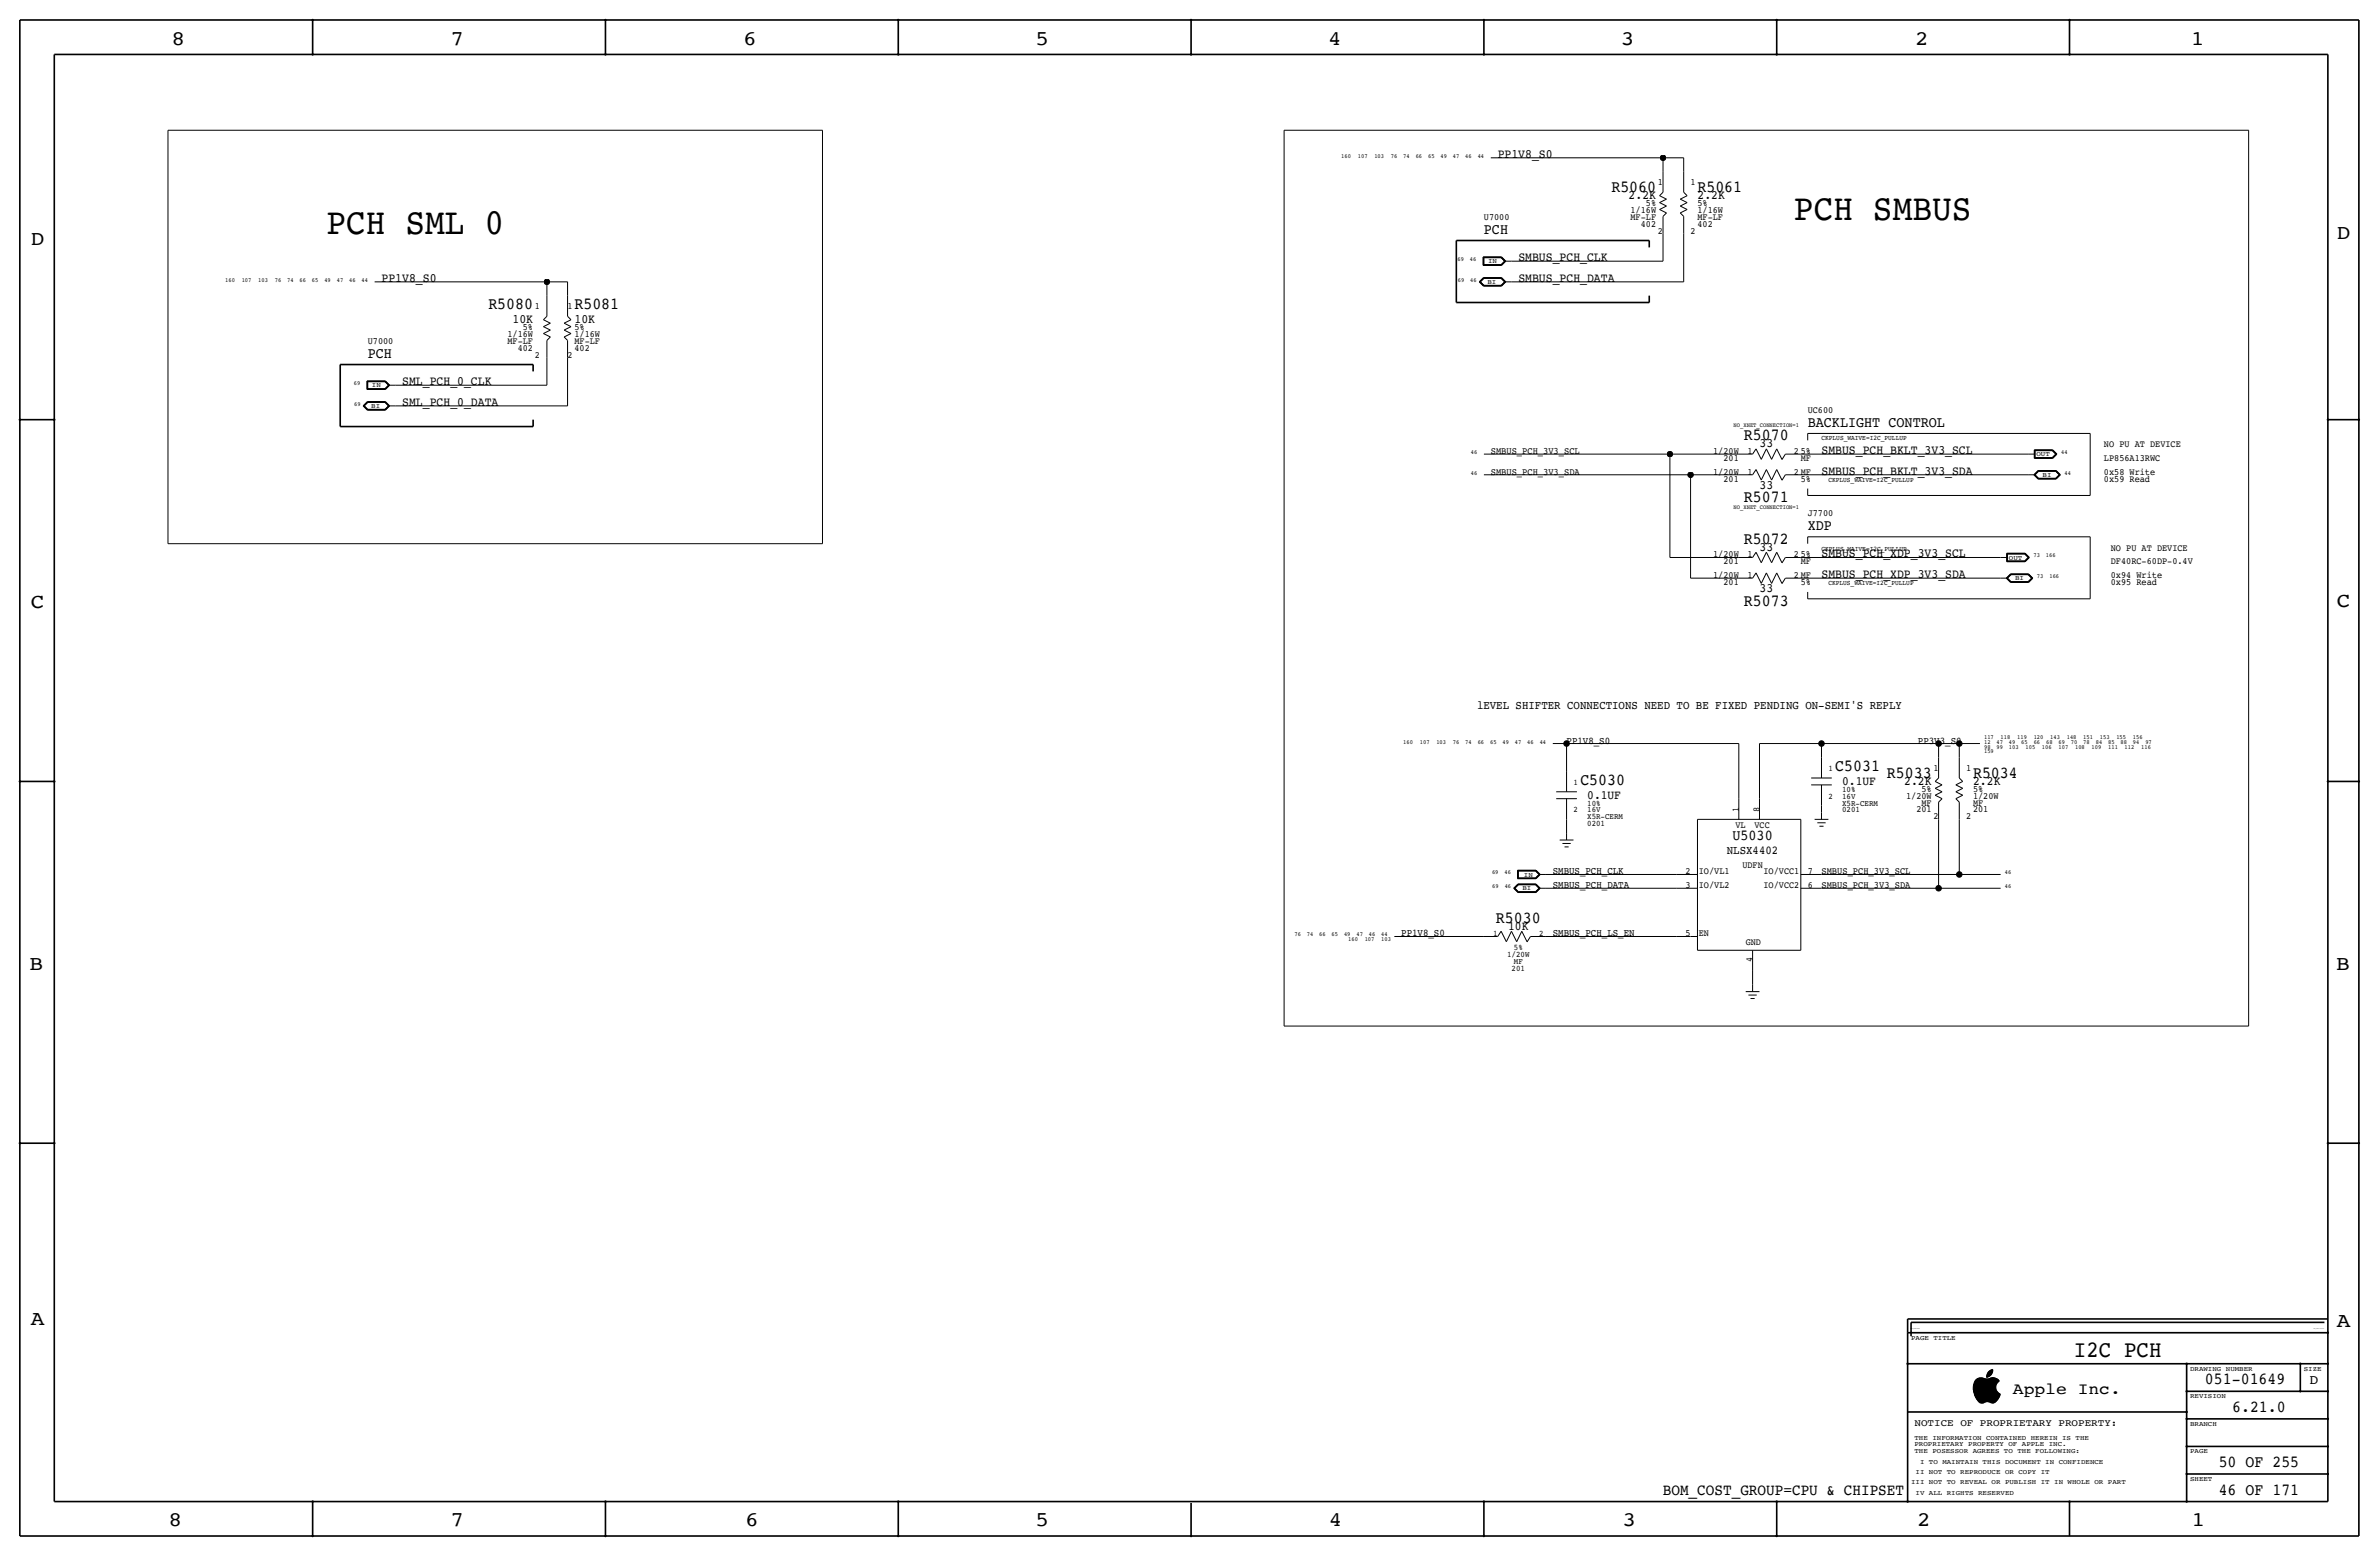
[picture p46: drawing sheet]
<svg xmlns="http://www.w3.org/2000/svg" width="877mm" height="574mm" viewBox="0 0 877 574" stroke-linecap="round" stroke-linejoin="round" font-family="sans-serif">
<defs><g id="words">
<g font-size="13.6">
<text x="661.4" y="81">PCH SMBUS</text>
<text x="120.3" y="86.1">PCH SML 0</text>
</g>
<text font-size="8.6" x="764.6" y="500.1">I2C PCH</text>
<g font-size="7.6">
<text x="63.2" y="16.5">8</text>
<text x="166.1" y="16.5">7</text>
<text x="274" y="16.5">6</text>
<text x="381.7" y="16.5">5</text>
<text x="489.7" y="16.5">4</text>
<text x="597.6" y="16.5">3</text>
<text x="706.1" y="16.5">2</text>
<text x="807.7" y="16.5">1</text>
<text x="861.5" y="88.1">D</text>
<text x="11.4" y="90.4">D</text>
<text x="11.4" y="224.3">C</text>
<text x="861.5" y="223.8">C</text>
<text x="10.8" y="357.6">B</text>
<text x="861.3" y="357.4">B</text>
<text x="11.3" y="488.4">A</text>
<text x="861.5" y="489.2">A</text>
<text x="62.2" y="562.6">8</text>
<text x="166" y="562.6">7</text>
<text x="274.8" y="562.6">6</text>
<text x="381.7" y="562.6">5</text>
<text x="489.9" y="562.6">4</text>
<text x="598.1" y="562.6">3</text>
<text x="706.8" y="562.6">2</text>
<text x="807.9" y="562.6">1</text>
</g>
<g font-size="6.2">
<text x="594.1" y="70.9">R5060</text>
<text x="625.8" y="70.9">R5061</text>
<text x="180" y="114">R5080</text>
<text x="211.8" y="114">R5081</text>
<text x="643" y="162.3">R5070</text>
<text x="643" y="185.2">R5071</text>
<text x="643" y="200.4">R5072</text>
<text x="643" y="223.3">R5073</text>
<text x="676.6" y="284.2">C5031</text>
<text x="695.7" y="286.8">R5033</text>
<text x="727.4" y="286.8">R5034</text>
<text x="582.6" y="289.3">C5030</text>
<text x="551.5" y="340.1">R5030</text>
<text x="812.9" y="510.3">051-01649</text>
<text x="822.9" y="520.4">6.21.0</text>
<text x="818" y="540.8">50 OF 255</text>
<text x="818" y="550.9">46 OF 171</text>
</g>
<text font-size="6" x="742.1" y="513.9">Apple Inc.</text>
<text font-size="5.9" x="613" y="550.9">BOM_COST_GROUP=CPU &amp; CHIPSET</text>
<g font-size="5.6">
<text x="547.1" y="86.1">PCH</text>
<text x="135.6" y="131.8">PCH</text>
<text x="666.4" y="157.2">BACKLIGHT CONTROL</text>
<text x="666.4" y="195.3">XDP</text>
<text x="638.7" y="309.6">U5030</text>
</g>
<text font-size="5" x="851.5" y="510.3">D</text>
<g font-size="4.7">
<text x="552.1" y="58.2">PP1V8_S0</text>
<text x="600.4" y="73.4">2.2K</text>
<text x="625.8" y="73.4">2.2K</text>
<text x="559.8" y="96.3">SMBUS_PCH_CLK</text>
<text x="140.7" y="103.9">PP1V8_S0</text>
<text x="559.8" y="103.9">SMBUS_PCH_DATA</text>
<text x="188.9" y="119.1">10K</text>
<text x="211.8" y="119.1">10K</text>
<text x="148.3" y="142">SML_PCH_0_CLK</text>
<text x="148.3" y="149.6">SML_PCH_0_DATA</text>
<text x="648.7" y="164.8">33</text>
<text x="671.5" y="167.4">SMBUS_PCH_BKLT_3V3_SCL</text>
<text x="671.5" y="175">SMBUS_PCH_BKLT_3V3_SDA</text>
<text x="648.7" y="180.1">33</text>
<text x="648.7" y="202.9">33</text>
<text x="671.5" y="205.5">SMBUS_PCH_XDP_3V3_SCL</text>
<text x="671.5" y="213.1">SMBUS_PCH_XDP_3V3_SDA</text>
<text x="648.7" y="218.2">33</text>
<text x="679.1" y="289.3">0.1UF</text>
<text x="702" y="289.3">2.2K</text>
<text x="727.4" y="289.3">2.2K</text>
<text x="585.2" y="294.4">0.1UF</text>
<text x="556" y="342.6">10K</text>
</g>
<g font-size="4.4">
<text x="544.5" y="261.4">lEVEL SHIFTER CONNECTIONS NEED TO BE FIXED PENDING ON-SEMI'S REPLY</text>
<text x="636.6" y="314.7">NLSX4402</text>
</g>
<g font-size="3.8">
<text x="577.5" y="274.1">PP1V8_S0</text>
<text x="707.1" y="274.1">PP3V3_S0</text>
<text x="572.5" y="322.3">SMBUS_PCH_CLK</text>
<text x="572.5" y="327.4">SMBUS_PCH_DATA</text>
<text x="516.6" y="345.2">PP1V8_S0</text>
<text x="572.5" y="345.2">SMBUS_PCH_LS_EN</text>
</g>
<text font-size="3.7" x="705.8" y="525.5">NOTICE OF PROPRIETARY PROPERTY:</text>
<g font-size="3.6">
<text x="549.6" y="167.4">SMBUS_PCH_3V3_SCL</text>
<text x="549.6" y="175">SMBUS_PCH_3V3_SDA</text>
<text x="671.5" y="322.3">SMBUS_PCH_3V3_SCL</text>
<text x="671.5" y="327.4">SMBUS_PCH_3V3_SDA</text>
</g>
<g font-size="3.5">
<text x="611.2" y="68.3">1</text>
<text x="623.3" y="68.3">1</text>
<text x="606.8" y="75.9">5%</text>
<text x="625.8" y="75.9">5%</text>
<text x="547.1" y="81">U7000</text>
<text x="601.1" y="78.5">1/16W</text>
<text x="601.1" y="81">MF-LF</text>
<text x="604.9" y="83.6">402</text>
<text x="625.8" y="81">MF-LF</text>
<text x="625.8" y="78.5">1/16W</text>
<text x="625.8" y="83.6">402</text>
<text x="611.2" y="86.1">2</text>
<text x="623.3" y="86.1">2</text>
<text x="197.2" y="114">1</text>
<text x="209.2" y="114">1</text>
<text x="187.1" y="124.2">1/16W</text>
<text x="192.8" y="121.7">5%</text>
<text x="211.8" y="124.2">1/16W</text>
<text x="211.8" y="121.7">5%</text>
<text x="135.6" y="126.7">U7000</text>
<text x="187.1" y="126.7">MF-LF</text>
<text x="190.9" y="129.3">402</text>
<text x="197.2" y="131.8">2</text>
<text x="209.2" y="131.8">2</text>
<text x="211.8" y="129.3">402</text>
<text x="211.8" y="126.8">MF-LF</text>
<text x="666.4" y="152.1">UC600</text>
<text x="631.6" y="167.4">1/20W</text>
<text x="644.2" y="167.4">1</text>
<text x="661.4" y="167.4">2</text>
<text x="663.9" y="167.4">5%</text>
<text x="775.7" y="164.8">NO PU AT DEVICE</text>
<text x="635.4" y="169.9">201</text>
<text x="663.9" y="169.9">MF</text>
<text x="775.7" y="169.9">LP856A13RWC</text>
<text x="631.6" y="175">1/20W</text>
<text x="635.4" y="177.5">201</text>
<text x="644.2" y="175">1</text>
<text x="661.4" y="175">2 MF</text>
<text x="663.9" y="177.5">5%</text>
<text x="775.7" y="177.5">0x59 Read</text>
<text x="775.7" y="175">0x58 Write</text>
<text x="666.4" y="190.2">J7700</text>
<text x="778.2" y="202.9">NO PU AT DEVICE</text>
<text x="631.6" y="205.5">1/20W</text>
<text x="635.4" y="208">201</text>
<text x="644.2" y="205.5">1</text>
<text x="661.4" y="205.5">2</text>
<text x="663.9" y="208">MF</text>
<text x="663.9" y="205.5">5%</text>
<text x="778.2" y="208">DF40RC-60DP-0.4V</text>
<text x="631.6" y="213.1">1/20W</text>
<text x="635.4" y="215.6">201</text>
<text x="644.2" y="213.1">1</text>
<text x="661.4" y="213.1">2 MF</text>
<text x="663.9" y="215.6">5%</text>
<text x="778.2" y="213.1">0x94 Write</text>
<text x="778.2" y="215.6">0x95 Read</text>
<text x="712.8" y="284.2">1</text>
<text x="724.9" y="284.2">1</text>
<text x="708.4" y="291.8">5%</text>
<text x="727.4" y="291.8">5%</text>
<text x="641" y="299.5" transform="rotate(-90 641 299.5)">1</text>
<text x="648.7" y="299.5" transform="rotate(-90 648.7 299.5)">8</text>
<text x="702.7" y="294.4">1/20W</text>
<text x="706.5" y="299.5">201</text>
<text x="708.4" y="296.9">MF</text>
<text x="727.4" y="296.9">MF</text>
<text x="727.4" y="299.5">201</text>
<text x="727.4" y="294.4">1/20W</text>
<text x="639.8" y="305.1">VL</text>
<text x="646.8" y="305.1">VCC</text>
<text x="712.8" y="302">2</text>
<text x="724.9" y="302">2</text>
<text x="621.4" y="322.3">2</text>
<text x="626.3" y="322.3">IO/VL1</text>
<text x="642.3" y="319.8">UDFN</text>
<text x="650.2" y="322.3">IO/VCC1</text>
<text x="666.4" y="322.3">7</text>
<text x="621.4" y="327.4">3</text>
<text x="626.3" y="327.4">IO/VL2</text>
<text x="650.2" y="327.4">IO/VCC2</text>
<text x="666.4" y="327.4">6</text>
<text x="621.4" y="345.2">5</text>
<text x="626.3" y="345.2">EN</text>
<text x="643.6" y="348.5">GND</text>
<text x="646.1" y="354.7" transform="rotate(-90 646.1 354.7)">4</text>
</g>
<g font-size="3.1">
<text x="674.1" y="284.2">1</text>
<text x="580.1" y="289.3">1</text>
<text x="679.1" y="291.8">10%</text>
<text x="580.1" y="299.5">2</text>
<text x="585.2" y="299.5">16V</text>
<text x="585.2" y="296.9">10%</text>
<text x="674.1" y="294.4">2</text>
<text x="679.1" y="296.9">X5R-CERM</text>
<text x="679.1" y="294.4">16V</text>
<text x="679.1" y="299.5">0201</text>
<text x="585.2" y="302">X5R-CERM</text>
<text x="585.2" y="304.5">0201</text>
<text x="550.5" y="345.2">1</text>
<text x="567.4" y="345.2">2</text>
<text x="555.6" y="352.8">1/20W</text>
<text x="558.1" y="350.3">5%</text>
<text x="557.3" y="357.9">201</text>
<text x="558.1" y="355.3">MF</text>
</g>
<g font-size="2.6">
<text x="671.5" y="162.3">CKPLUS_WAIVE=I2C_PULLUP</text>
<text x="674.1" y="177.5">CKPLUS_WAIVE=I2C_PULLUP</text>
<text x="671.5" y="202.9">CKPLUS_WAIVE=I2C_PULLUP</text>
<text x="674.1" y="215.6">CKPLUS_WAIVE=I2C_PULLUP</text>
</g>
<g font-size="2.5">
<text x="548.6" y="97">IN</text>
<text x="548.3" y="104.6">BI</text>
<text x="137.1" y="142.7">IN</text>
<text x="136.9" y="150.4">BI</text>
<text x="750.8" y="168.1">OUT</text>
<text x="753.1" y="175.8">BI</text>
<text x="740.6" y="206.2">OUT</text>
<text x="742.9" y="213.9">BI</text>
<text x="561.8" y="323.1">IN</text>
<text x="561.3" y="328.2">BI</text>
<text x="704.5" y="493.8">PAGE TITLE</text>
<text x="807.4" y="505.2">DRAWING NUMBER</text>
<text x="849.3" y="505.2">SIZE</text>
<text x="807.4" y="515.4">REVISION</text>
<text x="807.4" y="525.5">BRANCH</text>
<text x="705.8" y="533.1">PROPRIETARY PROPERTY OF APPLE INC.</text>
<text x="705.8" y="530.6">THE INFORMATION CONTAINED HEREIN IS THE</text>
<text x="705.8" y="535.7">THE POSESSOR AGREES TO THE FOLLOWING:</text>
<text x="707.8" y="539.5">I TO MAINTAIN THIS DOCUMENT IN CONFIDENCE</text>
<text x="807.4" y="535.7">PAGE</text>
<text x="706.2" y="543.3">II NOT TO REPRODUCE OR COPY IT</text>
<text x="807.4" y="545.8">SHEET</text>
<text x="704.5" y="547.1">III NOT TO REVEAL OR PUBLISH IT IN WHOLE OR PART</text>
<text x="706.2" y="550.9">IV ALL RIGHTS RESERVED</text>
</g>
<g font-size="2.3">
<text x="494.5" y="58.2">160</text>
<text x="500.6" y="58.2">107</text>
<text x="506.7" y="58.2">103</text>
<text x="512.8" y="58.2">76</text>
<text x="517.4" y="58.2">74</text>
<text x="521.9" y="58.2">66</text>
<text x="526.5" y="58.2">65</text>
<text x="531.1" y="58.2">49</text>
<text x="535.6" y="58.2">47</text>
<text x="540.2" y="58.2">46</text>
<text x="544.8" y="58.2">44</text>
<text x="537.4" y="96.3">69</text>
<text x="541.9" y="96.3">46</text>
<text x="83" y="103.9">160</text>
<text x="89.1" y="103.9">107</text>
<text x="95.2" y="103.9">103</text>
<text x="101.3" y="103.9">76</text>
<text x="105.9" y="103.9">74</text>
<text x="110.4" y="103.9">66</text>
<text x="115" y="103.9">65</text>
<text x="119.6" y="103.9">49</text>
<text x="124.2" y="103.9">47</text>
<text x="128.7" y="103.9">46</text>
<text x="133.3" y="103.9">44</text>
<text x="537.5" y="103.9">69</text>
<text x="542" y="103.9">46</text>
<text x="130.5" y="142">69</text>
<text x="130.6" y="149.6">69</text>
<text x="639.1" y="157.2">NO_XNET_CONNECTION=1</text>
<text x="542.2" y="167.4">46</text>
<text x="759.9" y="167.4">44</text>
<text x="542.2" y="175">46</text>
<text x="761.1" y="175">44</text>
<text x="639.1" y="187.7">NO_XNET_CONNECTION=1</text>
<text x="749.7" y="205.5">73</text>
<text x="754.3" y="205.5">166</text>
<text x="751" y="213.1">73</text>
<text x="755.5" y="213.1">166</text>
<text x="517.4" y="274.1">160</text>
<text x="523.4" y="274.1">107</text>
<text x="529.5" y="274.1">103</text>
<text x="535.6" y="274.1">76</text>
<text x="540.2" y="274.1">74</text>
<text x="544.8" y="274.1">66</text>
<text x="549.4" y="274.1">65</text>
<text x="553.9" y="274.1">49</text>
<text x="558.5" y="274.1">47</text>
<text x="563.1" y="274.1">46</text>
<text x="567.6" y="274.1">44</text>
<text x="731.5" y="274.1">12</text>
<text x="731.5" y="272.2">117</text>
<text x="731.5" y="275.9">98</text>
<text x="736" y="274.1">47</text>
<text x="736.1" y="275.9">99</text>
<text x="737.6" y="272.2">118</text>
<text x="740.6" y="274.1">49</text>
<text x="740.6" y="275.9">103</text>
<text x="743.7" y="272.2">119</text>
<text x="745.2" y="274.1">65</text>
<text x="746.7" y="275.9">105</text>
<text x="749.8" y="272.2">120</text>
<text x="749.8" y="274.1">66</text>
<text x="752.8" y="275.9">106</text>
<text x="754.3" y="274.1">68</text>
<text x="755.9" y="272.2">143</text>
<text x="758.9" y="274.1">69</text>
<text x="758.9" y="275.9">107</text>
<text x="762" y="272.2">148</text>
<text x="763.5" y="274.1">70</text>
<text x="765" y="275.9">108</text>
<text x="768.1" y="272.2">151</text>
<text x="768.1" y="274.1">78</text>
<text x="771.1" y="275.9">109</text>
<text x="772.6" y="274.1">84</text>
<text x="774.1" y="272.2">153</text>
<text x="777.2" y="275.9">111</text>
<text x="777.2" y="274.1">85</text>
<text x="780.2" y="272.2">155</text>
<text x="781.8" y="274.1">88</text>
<text x="783.3" y="275.9">112</text>
<text x="786.3" y="272.2">156</text>
<text x="786.3" y="274.1">94</text>
<text x="789.4" y="275.9">116</text>
<text x="790.9" y="274.1">97</text>
<text x="731.5" y="277.7">159</text>
<text x="550.1" y="322.3">69</text>
<text x="554.6" y="322.3">46</text>
<text x="739.1" y="322.3">46</text>
<text x="550.2" y="327.4">69</text>
<text x="554.7" y="327.4">46</text>
<text x="739.1" y="327.4">46</text>
<text x="477.2" y="345.2">76</text>
<text x="481.8" y="345.2">74</text>
<text x="486.4" y="345.2">66</text>
<text x="490.9" y="345.2">65</text>
<text x="495.5" y="345.2">49</text>
<text x="497" y="347">160</text>
<text x="500.1" y="345.2">47</text>
<text x="503.1" y="347">107</text>
<text x="504.7" y="345.2">46</text>
<text x="509.2" y="347">103</text>
<text x="509.2" y="345.2">44</text>
</g>
<g font-size=".4">
<text x="704.5" y="490">SYNC_MASTER=AMAN</text>
<text x="852.9" y="490">SYNC_DATE=07/24/2017</text>
</g>
</g></defs>
<g fill="none" stroke="#000" stroke-width=".37">
<path d="M61.9 48v152.4zM61.9 48h241.3zM303.2 48v152.4zM473.4 48v330.2zM473.4 48h355.6zM549.6 58.2h63.5zM613.1 58.2h7.6zM613.1 58.2v5zM620.7 58.2v5zM829 48v330.2zM611.8 77.2l2.6-1.3zM611.8 74.7l2.6-1.3z"/>
<path d="M611.8 72.1l1.3-1.2zM611.8 72.1l2.6 1.3zM611.8 77.2l2.6 1.3zM611.8 74.7l2.6 1.2zM613.1 63.2v7.7zM613.1 79.8v6.3zM614.4 78.5l-1.3 1.3zM619.5 73.4l2.5-1.3zM619.5 78.5l2.5-1.3zM619.5 75.9l2.5-1.2zM619.5 78.5l1.2 1.3zM619.5 75.9l2.5 1.3z"/>
<path d="M619.5 73.4l2.5 1.3zM620.7 70.9l1.3 1.2zM620.7 63.2v7.7zM620.7 79.8v6.3zM546.8 94.7v3.1zM546.8 97.8h6.8zM546.8 94.7h6.8zM546.9 94.8v2.9zM546.9 97.7h6.6zM546.9 94.8h6.6zM547 94.9v2.7zM547 97.6h6.5z"/>
<path d="M547 94.9h6.5zM547.1 95h6.3zM547.1 95v2.5zM547.1 97.5h6.3zM553.4 97.5l1.3-1.2zM553.4 95l1.3 1.3zM553.5 94.9l1.3 1.4zM553.5 94.8l1.5 1.5zM553.5 97.7l1.5-1.4zM553.6 94.7l1.5 1.6zM553.6 97.8l1.5-1.5zM554.7 96.3h2.5z"/>
<path d="M554.8 96.3l-1.3 1.3zM557.2 96.3h55.9zM613.1 86.1v10.2zM620.7 86.1v17.8zM138.1 103.9h63.5zM200.4 117.9l1.2-1.3zM200.4 117.9l2.5 1.2zM201.6 103.9h7.6zM201.6 103.9v5.1zM201.6 109v7.6zM208 119.1l2.5 1.3zM208 119.1l2.5-1.2z"/>
<path d="M209.2 103.9v5.1zM209.2 109v7.6zM209.2 116.6l1.3 1.3zM545.3 103.9l1.6 1.6zM545.3 103.9l1.6-1.6zM545.5 103.9l1.5-1.5zM545.5 103.9l1.5 1.5zM545.6 103.9l1.4-1.4zM545.6 103.9l1.4 1.4zM545.8 103.9l1.3 1.3zM545.8 103.9l1.3-1.3zM546.9 105.5h6.7z"/>
<path d="M546.9 102.3h6.7zM547 105.4h6.5zM547 102.4h6.5zM547 102.5h6.5zM547 105.3h6.5zM547.1 105.2h6.3zM547.1 102.6h6.3zM553.4 105.2l1.3-1.3zM553.4 102.6l1.3 1.3zM553.5 102.5l1.3 1.4zM553.5 102.4l1.5 1.5zM553.5 105.4l1.5-1.5z"/>
<path d="M553.6 102.3l1.5 1.6zM553.6 105.5l1.5-1.6zM554.7 103.9h2.5zM554.8 103.9l-1.3 1.4zM557.2 103.9h63.5zM200.4 122.9l2.5 1.3zM200.4 120.4l2.5 1.3zM200.4 122.9l2.5-1.2zM200.4 120.4l2.5-1.3zM201.6 131.8v10.2zM201.6 125.5v6.3zM202.9 124.2l-1.3 1.3z"/>
<path d="M208 124.2l1.2 1.3zM208 121.7l2.5 1.2zM208 124.2l2.5-1.3zM208 121.7l2.5-1.3zM209.2 131.8v17.8zM209.2 125.5v6.3zM133.9 149.6l1.5 1.6zM133.9 149.6l1.5-1.6zM134 149.6l1.5 1.5zM134 149.6l1.5-1.5zM134.2 149.6l1.3-1.4zM134.2 149.6l1.3 1.4z"/>
<path d="M134.3 149.6l1.3-1.3zM134.3 149.6l1.3 1.3zM135.3 140.4v3.2zM135.3 143.6h6.8zM135.3 140.4h6.8zM135.4 140.5h6.6zM135.4 140.5v3zM135.4 143.5h6.6zM135.4 151.2h6.7zM135.4 148h6.7zM135.5 148.1h6.5zM135.5 140.6v2.8z"/>
<path d="M135.5 143.4h6.5zM135.5 151.1h6.5zM135.5 140.6h6.5zM135.5 151h6.5zM135.5 148.2h6.5zM135.6 140.7h6.3zM135.6 140.7v2.6zM135.6 143.3h6.3zM135.6 150.9h6.3zM135.6 148.3h6.3zM141.9 143.3l1.3-1.3zM141.9 150.9l1.3-1.3z"/>
<path d="M141.9 140.7l1.3 1.3zM141.9 148.3l1.3 1.3zM142 143.4l1.4-1.4zM142 151l1.4-1.4zM142 140.6l1.4 1.4zM142 148.2l1.4 1.4zM142 140.5l1.5 1.5zM142 148.1l1.5 1.5zM142 143.5l1.5-1.5zM142 151.1l1.5-1.5zM142.1 140.4l1.6 1.6zM142.1 148l1.6 1.6z"/>
<path d="M142.1 143.6l1.6-1.6zM142.1 151.2l1.6-1.6zM143.2 142h2.5zM143.2 149.6h2.5zM145.7 142h55.9zM145.7 149.6h63.5zM666.4 159.8h104.2zM666.4 159.8v2.5zM770.6 159.8v22.8zM547.1 175h76.2zM547.1 167.4h68.5zM615.6 167.4v38.1z"/>
<path d="M615.6 167.4h25.4zM623.3 175v38.1zM623.3 175h17.7zM641 167.4h5.1zM641 175h5.1zM647.4 165.5l1.9 3.8zM647.4 173.1l1.9 3.8zM647.4 165.5l-1.3 1.9zM647.4 173.1l-1.3 1.9zM651.2 165.5l-1.9 3.8zM651.2 173.1l-1.9 3.8zM651.2 165.5l1.9 3.8z"/>
<path d="M651.2 173.1l1.9 3.8zM655 165.5l-1.9 3.8zM655 173.1l-1.9 3.8zM655 165.5l1.9 3.8zM655 173.1l1.9 3.8zM658.2 167.4h5.7zM658.2 175h5.7zM658.2 167.4l-1.3 2zM658.2 175l-1.3 2zM663.9 175h83.8zM663.9 167.4h83.8zM747.7 167.4h2.6z"/>
<path d="M747.7 175h2.6zM749.8 175l1.6 1.6zM750 165.8h6.8zM750 169h6.8zM750 165.8v3.2zM750 175l1.4-1.5zM750 175l1.4 1.5zM750.1 165.9v3zM750.1 168.9h6.6zM750.1 165.9h6.6zM750.1 175l1.4 1.4zM750.1 175l1.4-1.4z"/>
<path d="M750.2 166h6.5zM750.2 166v2.8zM750.2 168.8h6.5zM750.3 175l1.2 1.3zM750.3 166.1h6.3zM750.3 166.1v2.6zM750.3 168.7h6.3zM750.3 175l1.2-1.3zM751.4 173.4l-1.6 1.6zM751.4 176.6h6.6zM751.4 173.4h6.6zM751.4 173.5h6.6z"/>
<path d="M751.4 176.5h6.6zM751.5 176.4h6.4zM751.5 173.6h6.4zM751.5 176.3h6.4zM751.5 173.7h6.4zM756.6 166.1l1.3 1.3zM756.6 168.7l1.3-1.3zM756.7 168.8l1.3-1.4zM756.7 166l1.3 1.4zM756.7 168.9l1.5-1.5zM756.7 165.9l1.5 1.5zM756.8 165.8l1.5 1.6z"/>
<path d="M757.9 176.3l1.3-1.3zM757.9 173.7l1.3 1.3zM757.9 173.6l1.4 1.4zM758 176.5l1.5-1.5zM758 173.5l1.5 1.5zM758 173.4l1.6 1.6zM758 176.6l1.6-1.6zM758.3 167.4l-1.5 1.6zM759.3 175l-1.4 1.4zM666.4 197.9h104.2zM666.4 182.6h104.2zM666.4 197.9v2.5z"/>
<path d="M666.4 180.1v2.5zM770.6 197.9v22.8zM61.9 200.4h241.3zM615.6 205.5h25.4zM623.3 213.1h17.7zM641 213.1h5.1zM641 205.5h5.1zM647.4 211.2l1.9 3.8zM647.4 203.6l1.9 3.8zM647.4 211.2l-1.3 1.9zM647.4 203.6l-1.3 1.9zM651.2 211.2l-1.9 3.8z"/>
<path d="M651.2 203.6l-1.9 3.8zM651.2 211.2l1.9 3.8zM651.2 203.6l1.9 3.8zM655 211.2l-1.9 3.8zM655 203.6l-1.9 3.8zM655 211.2l1.9 3.8zM655 203.6l1.9 3.8zM658.2 213.1h5.7zM658.2 205.5h5.7zM658.2 213.1l-1.3 2zM658.2 205.5l-1.3 2zM663.9 213.1h73.7z"/>
<path d="M663.9 205.5h73.7zM666.4 218.2v2.5zM737.6 205.5h2.5zM737.6 213.1h2.5zM739.6 213.1l1.6-1.6zM739.6 213.1l1.6 1.6zM739.8 203.9h6.8zM739.8 207.1h6.8zM739.8 203.9v3.2zM739.8 213.1l1.5-1.5zM739.8 213.1l1.5 1.5zM739.9 204v3z"/>
<path d="M739.9 207h6.7zM739.9 204h6.7zM740 213.1l1.3-1.4zM740 213.1l1.3 1.4zM740 204.1v2.8zM740 206.9h6.5zM740 204.1h6.5zM740.1 213.1l1.3 1.3zM740.1 204.2h6.4zM740.1 204.2v2.6zM740.1 206.8h6.4zM740.1 213.1l1.3-1.3z"/>
<path d="M741.2 214.7h6.7zM741.2 211.5h6.7zM741.3 211.6h6.5zM741.3 214.6h6.5zM741.3 211.7h6.5zM741.3 214.5h6.5zM741.4 211.8h6.3zM741.4 214.4h6.3zM746.5 204.2l1.2 1.3zM746.5 206.8l1.2-1.3zM746.5 204.1l1.4 1.4zM746.6 204l1.4 1.5z"/>
<path d="M746.6 207l1.4-1.5zM746.6 203.9l1.6 1.6zM747.7 214.4l1.3-1.3zM747.7 211.8l1.3 1.3zM747.8 211.7l1.3 1.4zM747.8 214.6l1.5-1.5zM747.8 211.6l1.5 1.5zM747.9 211.5l1.6 1.6zM747.9 214.7l1.6-1.6zM747.9 205.5l-1.4 1.4zM748.2 205.5l-1.6 1.6zM749.1 213.1l-1.3 1.4z"/>
<path d="M666.4 220.7h104.2zM572.5 274.1h5zM577.5 274.1v10.1zM577.5 274.1h63.5zM641 274.1v20.3zM648.7 274.1v20.3zM648.7 274.1h22.8zM671.5 274.1h43.2zM671.5 274.1v5zM671.5 279.1v7.7zM714.7 274.1h7.6zM714.7 274.1v5z"/>
<path d="M714.7 279.1v7.7zM722.3 274.1h7.6zM722.3 274.1v5zM722.3 279.1v7.7zM573.7 294.4h7.7zM573.7 291.8h7.7zM577.5 284.2v7.6zM577.5 294.4v7.6zM641 294.4v7.6zM648.7 294.4v7.6zM667.7 286.8h7.6zM667.7 289.3h7.6z"/>
<path d="M671.5 296.9v2.6zM671.5 289.3v7.6zM671.5 299.5v2.5zM713.4 293.1l2.6-1.3zM713.4 290.6l2.6-1.3zM713.4 288l1.3-1.2zM713.4 288l2.6 1.3zM713.4 293.1l2.6 1.3zM713.4 290.6l2.6 1.2zM714.7 295.7l1.3-1.3zM714.7 295.7v6.3zM721.1 289.3l2.5-1.3z"/>
<path d="M721.1 294.4l2.5-1.3zM721.1 291.8l2.5-1.2zM721.1 294.4l1.2 1.3zM721.1 291.8l2.5 1.3zM721.1 289.3l2.5 1.3zM722.3 286.8l1.3 1.2zM722.3 295.7v6.3zM575 309.6h5.1zM576 310.9h3.1zM576.8 312.2h1.5zM577.5 302v5.1zM577.5 307.1v2.5z"/>
<path d="M625.8 302h38.1zM625.8 302v48.3zM663.9 302v48.3zM669 302h5.1zM670 303.3h3zM670.8 304.5h1.5zM714.7 302v25.4zM722.3 302v20.3zM558 327.4l1.6 1.6zM558 327.4l1.6-1.6zM558.2 327.4l1.5-1.5zM558.2 327.4l1.5 1.5z"/>
<path d="M558.3 327.4l1.4-1.4zM558.3 327.4l1.4 1.4zM558.5 327.4l1.3 1.3zM558.5 327.4l1.3-1.3zM559.5 320.8v3.1zM559.5 323.9h6.8zM559.5 320.8h6.8zM559.6 320.9v2.9zM559.6 323.8h6.6zM559.6 320.9h6.6zM559.6 325.8h6.7zM559.6 329h6.7z"/>
<path d="M559.7 321v2.7zM559.7 323.7h6.5zM559.7 325.9h6.5zM559.7 321h6.5zM559.7 328.9h6.5zM559.7 328.8h6.5zM559.7 326h6.5zM559.8 321.1h6.3zM559.8 328.7h6.3zM559.8 321.1v2.5zM559.8 323.6h6.3zM559.8 326.1h6.3z"/>
<path d="M566.1 323.6l1.3-1.3zM566.1 328.7l1.3-1.3zM566.1 321.1l1.3 1.2zM566.1 326.1l1.3 1.3zM566.2 321l1.3 1.3zM566.2 326l1.3 1.4zM566.2 323.7l1.3-1.4zM566.2 328.8l1.3-1.4zM566.2 320.9l1.5 1.4zM566.2 325.9l1.5 1.5zM566.2 323.8l1.5-1.5zM566.2 328.9l1.5-1.5z"/>
<path d="M566.3 320.8l1.5 1.5zM566.3 325.8l1.5 1.6zM566.3 323.9l1.5-1.6zM566.3 329l1.5-1.6zM567.4 322.3h2.5zM567.4 327.4h2.5zM569.9 322.3h48.3zM569.9 327.4h48.3zM618.2 327.4h7.6zM618.2 322.3h7.6zM663.9 327.4h7.6zM663.9 322.3h7.6z"/>
<path d="M671.5 322.3h50.8zM671.5 327.4h43.2zM714.7 327.4h22.9zM722.3 322.3h15.3zM514 345.2h33.1zM547.1 345.2h5zM553.4 343.3l1.9 3.8zM553.4 343.3l-1.3 1.9zM557.2 343.3l-1.9 3.8zM557.2 343.3l2 3.8zM561 343.3l-1.8 3.8zM561 343.3l2 3.8z"/>
<path d="M564.2 345.2h5.7zM564.2 345.2l-1.2 2zM569.9 345.2h48.3zM618.2 345.2h5zM623.3 345.2h2.5zM625.8 350.3h38.1zM646.1 357.9v5.1zM646.1 350.3v7.6zM473.4 378.2h355.6zM643.6 365.5h5.1zM644.6 366.8h3zM645.4 368h1.5z"/>
<path d="M646.1 363v2.5zM727.5 512.2h8.4zM727.5 512.3h8.4zM727.5 512.4h8.5zM727.5 511.2h8.2zM727.5 511.3h8.2zM727.5 511.5h8.2zM727.5 511.4h8.2zM727.5 512h8.3zM727.5 512.1h8.3zM727.5 511.7h8.3zM727.5 511.8h8.3z"/>
<path d="M727.5 511.6h8.3zM727.5 511.9h8.3zM727.5 511.1h8.3zM727.6 512.8h8.6zM727.6 510.8h8.2zM727.6 511h8.2zM727.6 510.9h8.2zM727.6 510.7h8.2zM727.6 512.5h8.4zM727.6 512.6h8.4zM727.6 512.7h8.5zM727.6 512.9h8.6z"/>
<path d="M727.6 510.6h8.3zM727.6 510.5h8.3zM727.6 513h8.7zM727.6 513.1h8.8zM727.7 513.2h8.8zM727.7 510.2h8.3zM727.7 510.4h8.2zM727.7 510.3h8.3zM727.7 513.4h9.1zM727.7 513.3h9zM727.7 510.1h8.3zM727.8 509.9h8.4z"/>
<path d="M727.8 513.5h9.1zM727.8 510h8.3zM727.8 513.6h9.2zM727.8 513.8h9.6zM727.8 509.8h8.5zM727.8 513.7h9.4zM727.9 513.9h9.5zM727.9 509.7h8.4zM727.9 509.6h8.5zM727.9 514.1h9.5zM727.9 514h9.5zM728 514.2h9.4z"/>
<path d="M728 509.5h8.5zM728 509.4h8.6zM728 509.3h8.7zM728 514.4h9.3zM728.1 509.2h8.8zM728.1 514.5h9.2zM728.1 514.6h9.1zM728.1 509.1h8.9zM728.2 514.7h9zM728.2 509h8.8zM728.2 514.8h9zM728.3 514.9h8.8z"/>
<path d="M728.3 508.9h8.7zM728.3 515h8.8zM728.3 508.8h8.6zM728.3 515.1h8.7zM728.4 508.7h8.4zM728.4 515.2h8.6zM728.5 515.3h8.4zM728.5 515.4h8.4zM728.5 508.6h8.2zM728.6 515.5h8.2zM728.6 508.5h7.9zM728.7 515.6h8z"/>
<path d="M728.7 515.7h8zM728.7 508.4h7.7zM728.8 515.8h7.7zM728.9 515.9h7.6zM728.9 508.3h3.1zM728.9 516h7.5zM729 508.2h2.6zM729 516.1h7.3zM729.1 516.2h7.1zM729.2 516.3h6.9zM729.2 508.1a4.7 4.7 0 0 0-1.2 6.3l1.8 2.6 .8 .2 1-.3M729.3 508.1h2.1z"/>
<path d="M729.3 516.4h6.7zM729.4 516.5h6.5zM729.5 516.6h6.3zM729.6 516.7h2.5zM729.6 507.9h1.4zM729.7 516.8h2.1zM729.8 516.9h1.9zM729.9 517h1.6zM730.2 517.1h1zM732.4 507.5h.6zM732.4 507.6h.4zM732.4 507.4h.8z"/>
<path d="M732.4 507.3h1zM732.4 507.1h1.3zM732.4 507h1.4zM732.4 507.2h1.2zM732.5 506.9h1.4zM732.5 506.8h1.5zM732.5 506.6h1.7zM732.5 506.7h1.6zM732.6 506.5h1.7zM732.6 506.4h1.7zM732.7 506.3h1.7zM732.7 506.2h1.7z"/>
<path d="M732.8 506.1h1.7zM732.8 506h1.7zM732.9 505.9h1.6zM733 505.8h1.6zM733.1 505.7h1.5zM733.1 508.3h3.1zM733.2 505.6h1.4zM733.2 516.7h2.5zM733.3 505.5h1.4zM733.4 508.2h2.6zM733.4 505.4h1.3zM733.6 505.3h1.1z"/>
<path d="M733.6 516.8h2zM733.6 508.1a2.99 2.99 0 0 1 3.5 1 2.71 2.71 0 0 0-1.3 2.5 2.71 2.71 0 0 0 1.7 2.3 3.5 3.5 0 0 1-3.1 3.2l-1.6-.4-1.1 .2M733.7 508.1h2.1zM733.7 508.1l-1.3 .2-1.9-.4-1.3 .2M733.7 505.2h1zM733.8 516.9h1.7zM733.9 505.1h.8zM733.9 507.9h1.6zM734 517h1.3zM734.1 505h.6zM734.3 507.8h.8zM734.3 504.9h.4z"/>
<path d="M734.3 517.1h.7zM734.7 504.7a2.81 2.81 0 0 0-2.3 3 2.71 2.71 0 0 0 2.3-2.9"/>
</g>
<g fill="none" stroke="#000" stroke-width=".6" stroke-linecap="butt">
<path d="M7.3 7.4v558.8zM7.3 7.4h862.3zM115.3 7.4v12.7zM223.2 7.4v12.7zM331.2 7.4v12.7zM439.1 7.4v12.7zM547.1 7.4v12.7zM655 7.4v12.7zM763 7.4v12.7zM869.6 7.4v558.8zM20 20.1v533.4zM20 20.1h838.2z"/>
<path d="M858.2 20.1v533.4zM536.9 88.6h71.1zM536.9 88.6v22.9zM608 88.6v2.6zM536.9 111.5h71.1zM608 109v2.5zM125.4 134.4h71.1zM125.4 134.4v22.8zM196.5 134.4v2.5zM7.3 154.7h12.7zM125.4 157.2h71.1zM196.5 154.7v2.5z"/>
<path d="M858.2 154.7h11.4zM7.3 288h12.7zM858.2 288h11.4zM7.3 421.4h12.7zM858.2 421.4h11.4zM703.3 486.2v5zM703.3 486.2h154.9zM703.3 491.2v62.3zM703.3 491.2h154.9zM704.5 487.4v5.1zM704.5 487.4h152.4zM703.3 502.7h154.9z"/>
<path d="M806.1 502.7v50.8zM806.1 512.8h52.1zM848.1 502.7v10.1zM703.3 520.4h102.8zM806.1 533.1h52.1zM806.1 523h52.1zM20 553.5h838.2zM115.3 553.5v12.7zM223.2 553.5v12.7zM331.2 553.5v12.7zM439.1 554v12.2zM547.1 553.5v12.7z"/>
<path d="M655 553.5v12.7zM763 553.5v12.7zM806.1 543.3h52.1zM7.3 566.2h862.3z"/>
</g>
<g fill="#000" stroke="#000" stroke-width=".37">
<path d="M115.1 7.2h.4v.3h-.4zM115.1 19.9h.4v.3h-.4zM223 7.2h.4v.3h-.4zM223 19.9h.4v.3h-.4zM331 19.9h.4v.3h-.4zM331 7.2h.4v.3h-.4zM438.9 7.2h.4v.3h-.4zM438.9 19.9h.4v.3h-.4zM546.9 7.2h.4v.3h-.4zM546.9 19.9h.4v.3h-.4zM654.8 19.9h.4v.3h-.4zM654.8 7.2h.4v.3h-.4z"/>
<path d="M762.8 19.9h.4v.3h-.4zM762.8 7.2h.4v.3h-.4zM7.1 154.5h.4v.4h-.4zM19.8 154.5h.4v.4h-.4zM858 154.5h.4v.4h-.4zM869.5 154.5h.3v.4h-.3zM7.1 287.9h.4v.3h-.4zM19.8 287.9h.4v.3h-.4zM858 287.9h.4v.3h-.4zM869.5 287.9h.3v.3h-.3zM7.1 421.2h.4v.4h-.4zM19.8 421.2h.4v.4h-.4z"/>
<path d="M858 421.2h.4v.4h-.4zM869.5 421.2h.3v.4h-.3zM858 491.1h.4v.3h-.4zM703.1 502.5h.4v.3h-.4zM806 502.5h.3v.3h-.3zM806 512.7h.3v.3h-.3zM847.9 512.7h.3v.3h-.3zM847.9 502.5h.3v.3h-.3zM858 502.5h.4v.3h-.4zM858 512.7h.4v.3h-.4zM806 520.3h.3v.3h-.3zM806 522.8h.3v.4h-.3z"/>
<path d="M806 533h.3v.3h-.3zM858 522.8h.4v.4h-.4zM858 533h.4v.3h-.4zM115.1 553.3h.4v.3h-.4zM223 553.3h.4v.3h-.4zM331 553.3h.4v.3h-.4zM546.9 553.3h.4v.3h-.4zM654.8 553.3h.4v.3h-.4zM703.1 553.3h.4v.3h-.4zM762.8 553.3h.4v.3h-.4zM806 543.1h.3v.4h-.3zM806 553.3h.3v.3h-.3z"/>
<path d="M858 543.1h.4v.4h-.4zM115.1 566h.4v.3h-.4zM223 566h.4v.3h-.4zM331 566h.4v.3h-.4zM438.9 566h.4v.3h-.4zM546.9 566h.4v.3h-.4zM654.8 566h.4v.3h-.4z"/>
<circle cx="613.1" cy="58.2" r="1.02"/>
<circle cx="201.6" cy="103.9" r="1.02"/>
<circle cx="615.6" cy="167.4" r="1.02"/>
<circle cx="623.3" cy="175" r="1.02"/>
<circle cx="577.5" cy="274.1" r="1.02"/>
<circle cx="671.5" cy="274.1" r="1.02"/>
<circle cx="714.7" cy="274.1" r="1.02"/>
<circle cx="722.3" cy="274.1" r="1.02"/>
<circle cx="714.7" cy="327.4" r="1.02"/>
<circle cx="722.3" cy="322.3" r="1.02"/>
</g>
<use href="#words"/>
</svg>
